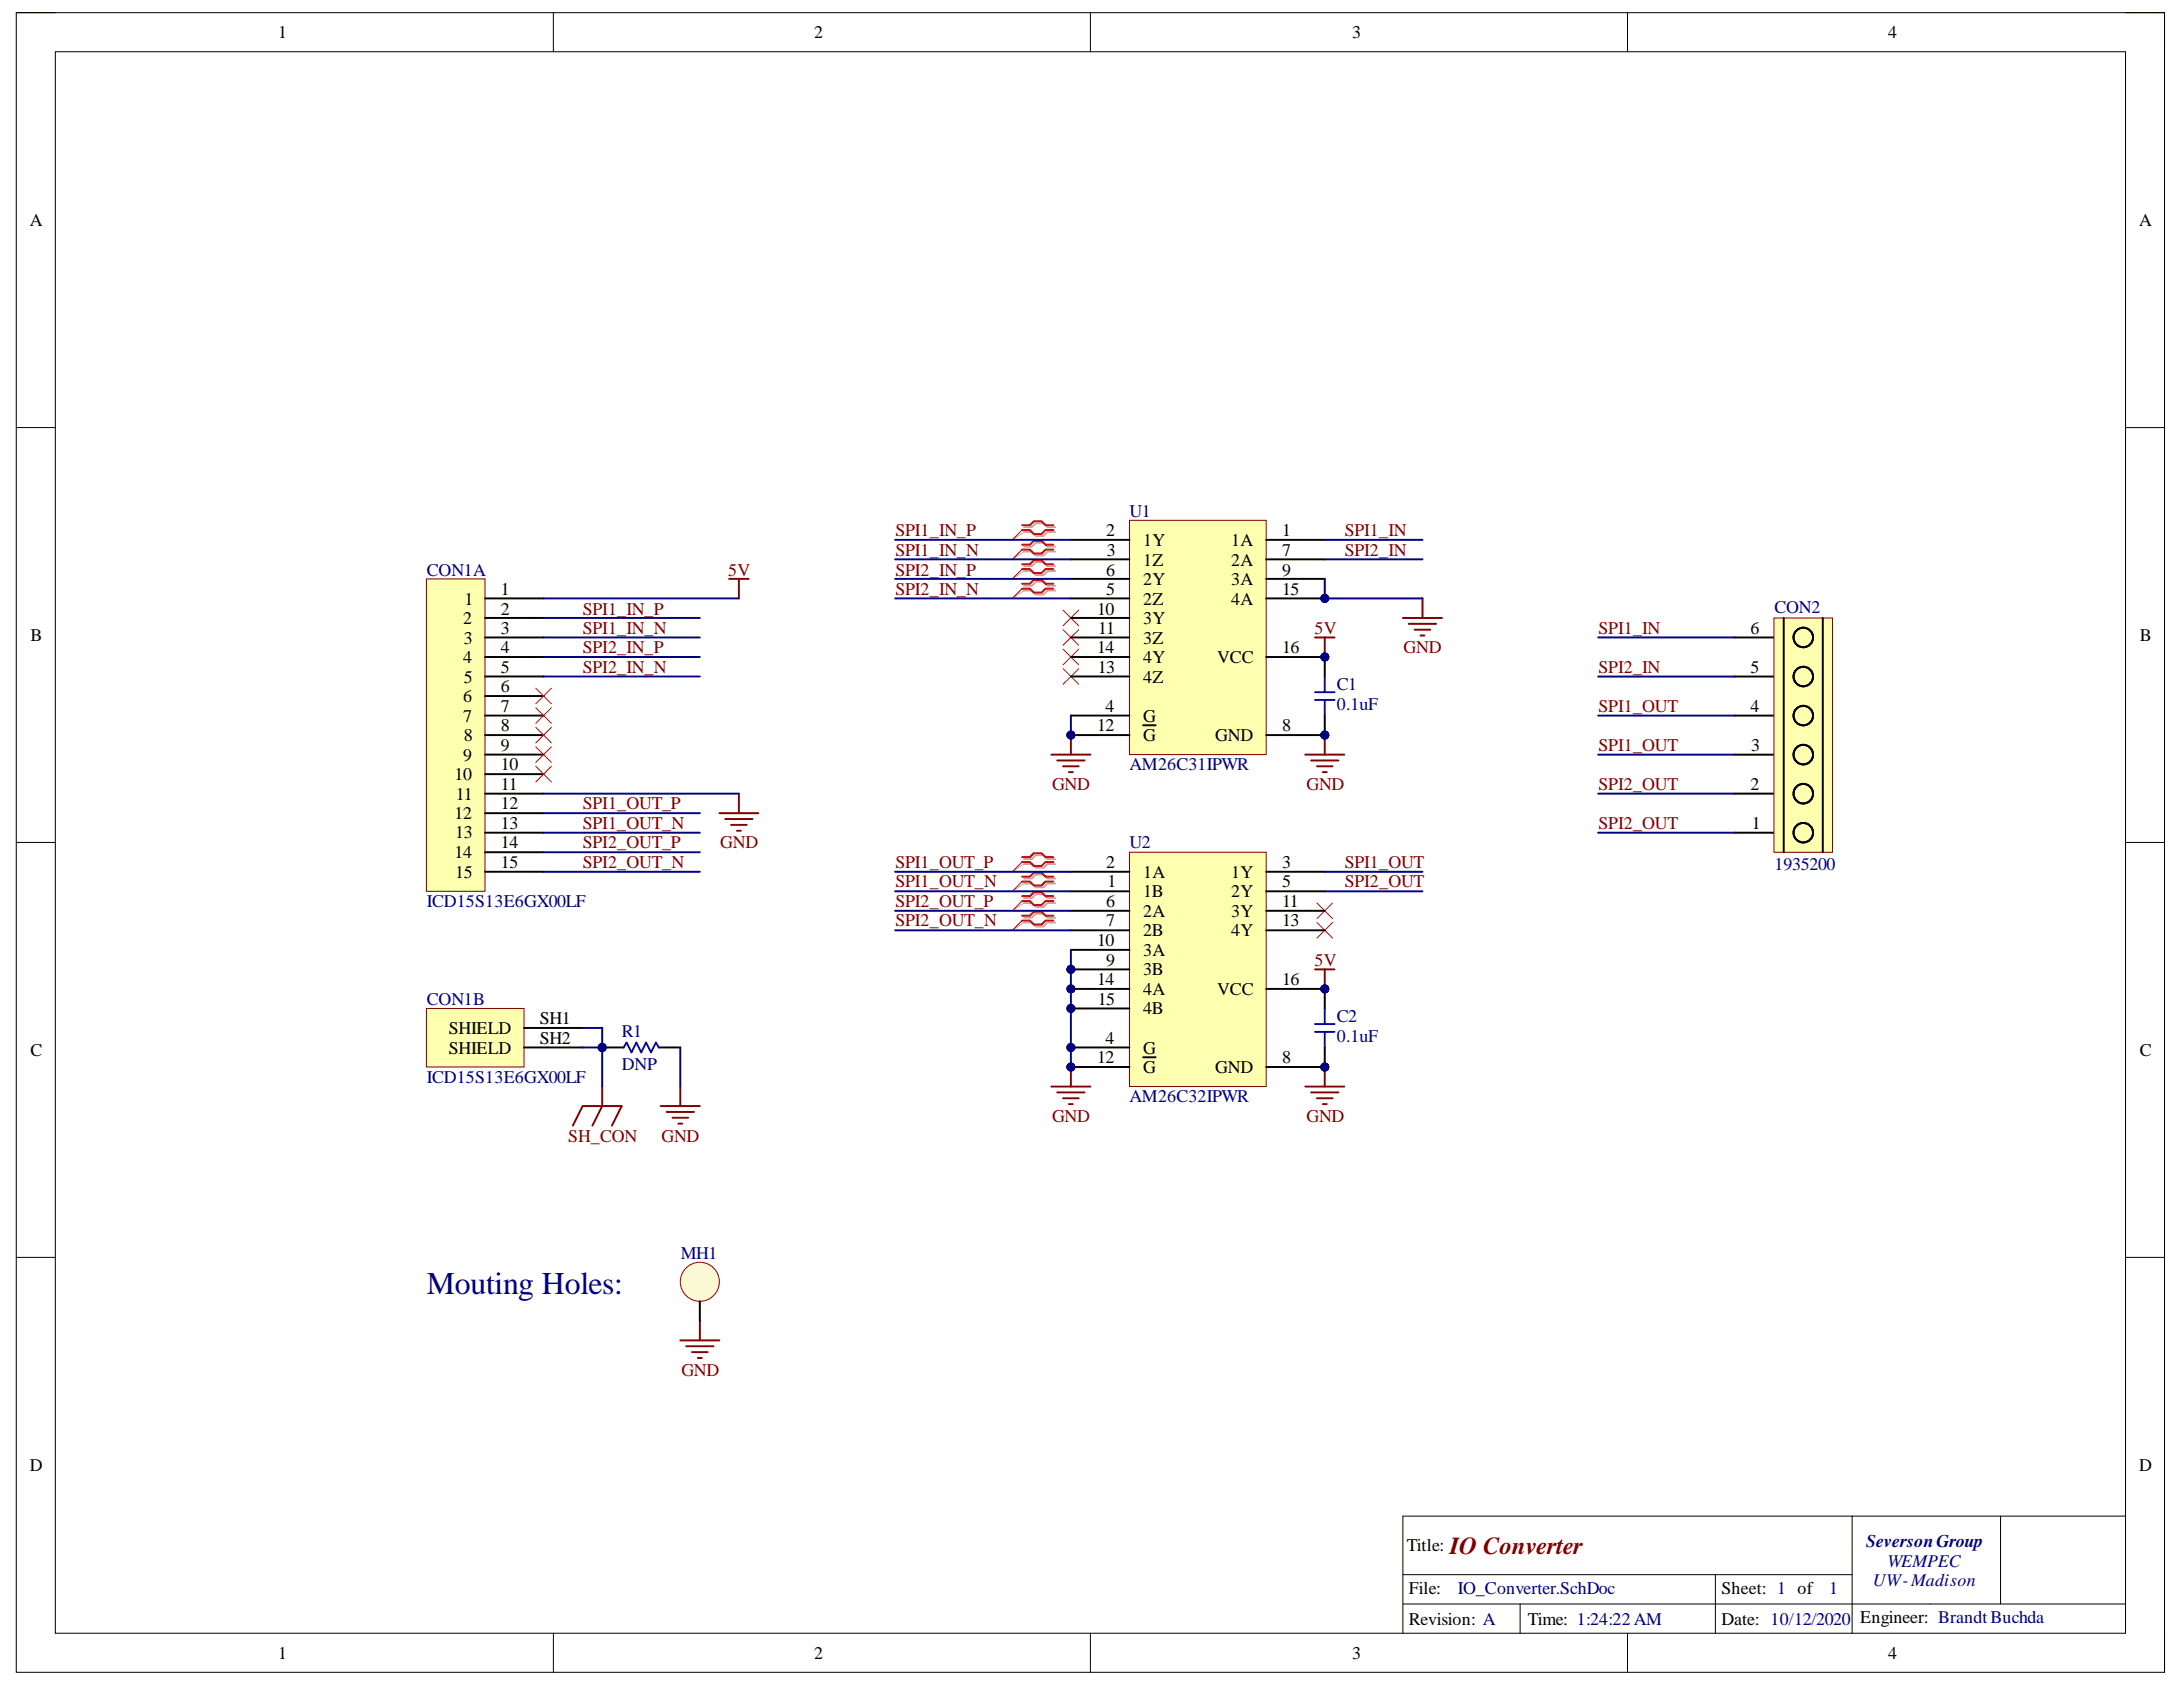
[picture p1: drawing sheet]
<svg xmlns="http://www.w3.org/2000/svg" width="279mm" height="216mm" viewBox="0 0 279 216" stroke-linecap="round" stroke-linejoin="round" font-family="sans-serif">
<defs><g id="words">
<text font-size="4.1" fill="#000080" x="54.6" y="165.7">Mouting Holes:</text>
<text font-size="3.1" fill="#800000" x="185.6" y="198.9">IO Converter</text>
<g font-size="2.3">
<text x="35.6" y="4.9">1</text>
<text x="104.2" y="4.9">2</text>
<text x="173.1" y="4.9">3</text>
<text x="241.6" y="4.9">4</text>
<text x="3.8" y="28.9">A</text>
<text x="273.8" y="28.9">A</text>
<text x="141.6" y="68.6">2</text>
<text x="141.7" y="71.1">3</text>
<text x="146.3" y="69.9">1Y</text>
<text x="157.6" y="69.9">1A</text>
<text x="164.1" y="68.6">1</text>
<text x="164.1" y="71.1">7</text>
<text x="59.5" y="77.4">1</text>
<text x="64.1" y="76.1">1</text>
<text x="141.6" y="73.7">6</text>
<text x="141.6" y="76.1">5</text>
<text x="146.3" y="72.4">1Z</text>
<text x="146.3" y="74.8">2Y</text>
<text x="146.3" y="77.4">2Z</text>
<text x="157.6" y="72.4">2A</text>
<text x="157.6" y="74.8">3A</text>
<text x="157.6" y="77.4">4A</text>
<text x="164.1" y="73.7">9</text>
<text x="164.1" y="76.1">15</text>
<text x="3.9" y="82">B</text>
<text x="59.3" y="79.8">2</text>
<text x="59.4" y="82.4">3</text>
<text x="64.1" y="78.6">2</text>
<text x="64.1" y="81.1">3</text>
<text x="64.1" y="83.6">4</text>
<text x="140.4" y="78.6">10</text>
<text x="140.4" y="83.6">14</text>
<text x="140.6" y="81.1">11</text>
<text x="146.3" y="79.8">3Y</text>
<text x="146.3" y="82.4">3Z</text>
<text x="164.1" y="83.6">16</text>
<text x="224.1" y="81.1">6</text>
<text x="273.9" y="82">B</text>
<text x="59.3" y="84.9">4</text>
<text x="59.3" y="89.9">6</text>
<text x="59.4" y="87.4">5</text>
<text x="64.1" y="86.1">5</text>
<text x="64.1" y="88.6">6</text>
<text x="140.5" y="86.1">13</text>
<text x="146.3" y="84.9">4Y</text>
<text x="146.3" y="87.4">4Z</text>
<text x="155.8" y="84.9">VCC</text>
<text x="224.1" y="86.1">5</text>
<text x="59.3" y="92.3">7</text>
<text x="59.4" y="94.9">8</text>
<text x="64.1" y="91.1">7</text>
<text x="64.1" y="93.6">8</text>
<text x="140.4" y="93.6">12</text>
<text x="141.5" y="91.1">4</text>
<text x="146.3" y="92.3">G</text>
<text x="146.3" y="94.9">G</text>
<text x="155.5" y="94.9">GND</text>
<text x="164.1" y="93.6">8</text>
<text x="224.1" y="91.1">4</text>
<text x="58.2" y="99.9">10</text>
<text x="59.3" y="97.3">9</text>
<text x="64.1" y="96.1">9</text>
<text x="64.1" y="98.6">10</text>
<text x="64.1" y="101.1">11</text>
<text x="224.1" y="101.1">2</text>
<text x="224.1" y="96.1">3</text>
<text x="58.2" y="104.9">12</text>
<text x="58.3" y="107.3">13</text>
<text x="58.4" y="102.3">11</text>
<text x="64.1" y="103.6">12</text>
<text x="64.1" y="106.1">13</text>
<text x="224.2" y="106.1">1</text>
<text x="58.2" y="109.8">14</text>
<text x="58.3" y="112.4">15</text>
<text x="64.1" y="108.6">14</text>
<text x="64.1" y="111.1">15</text>
<text x="141.6" y="111.1">2</text>
<text x="141.8" y="113.6">1</text>
<text x="146.3" y="112.4">1A</text>
<text x="157.6" y="112.4">1Y</text>
<text x="164.1" y="111.1">3</text>
<text x="164.1" y="113.6">5</text>
<text x="141.6" y="116.1">6</text>
<text x="141.6" y="118.6">7</text>
<text x="146.3" y="114.8">1B</text>
<text x="146.3" y="117.4">2A</text>
<text x="146.3" y="119.8">2B</text>
<text x="157.6" y="114.8">2Y</text>
<text x="157.6" y="117.4">3Y</text>
<text x="157.6" y="119.8">4Y</text>
<text x="164.1" y="116.1">11</text>
<text x="164.1" y="118.6">13</text>
<text x="140.4" y="121.1">10</text>
<text x="141.6" y="123.6">9</text>
<text x="146.3" y="124.8">3B</text>
<text x="146.3" y="122.4">3A</text>
<text x="69.1" y="131.1">SH1</text>
<text x="140.4" y="126.1">14</text>
<text x="140.5" y="128.6">15</text>
<text x="146.3" y="127.3">4A</text>
<text x="146.3" y="129.8">4B</text>
<text x="155.8" y="127.3">VCC</text>
<text x="164.1" y="126.1">16</text>
<text x="3.9" y="135.1">C</text>
<text x="57.4" y="132.3">SHIELD</text>
<text x="57.4" y="134.9">SHIELD</text>
<text x="69.1" y="133.6">SH2</text>
<text x="140.4" y="136.1">12</text>
<text x="141.5" y="133.6">4</text>
<text x="146.3" y="134.9">G</text>
<text x="146.3" y="137.3">G</text>
<text x="155.5" y="137.3">GND</text>
<text x="164.1" y="136.1">8</text>
<text x="273.9" y="135.1">C</text>
<text x="3.8" y="188.2">D</text>
<text x="273.8" y="188.2">D</text>
<text x="180.1" y="198.5">Title:</text>
<text x="180.3" y="204">File:</text>
<text x="180.3" y="208">Revision: A</text>
<text x="195.6" y="208">Time: 1:24:22AM</text>
<text x="220.3" y="208">Date: 10/12/2020</text>
<text x="220.3" y="204">Sheet: 1 of</text>
<text x="238.1" y="207.8">Engineer: BrandtBuchda</text>
<text x="35.6" y="212.3">1</text>
<text x="104.2" y="212.3">2</text>
<text x="173.1" y="212.3">3</text>
<text x="241.6" y="212.3">4</text>
</g>
<g font-size="2.3" fill="#800000">
<text x="114.6" y="68.6">SPI1_IN_P</text>
<text x="114.6" y="71.1">SPI1_IN_N</text>
<text x="172.1" y="68.6">SPI1_IN</text>
<text x="172.1" y="71.1">SPI2_IN</text>
<text x="93.2" y="73.7">5V</text>
<text x="114.6" y="73.7">SPI2_IN_P</text>
<text x="114.6" y="76.1">SPI2_IN_N</text>
<text x="74.6" y="78.6">SPI1_IN_P</text>
<text x="74.6" y="81.1">SPI1_IN_N</text>
<text x="74.6" y="83.6">SPI2_IN_P</text>
<text x="168.2" y="81.1">5V</text>
<text x="179.7" y="83.6">GND</text>
<text x="204.6" y="81.1">SPI1_IN</text>
<text x="74.6" y="86.1">SPI2_IN_N</text>
<text x="204.6" y="86.1">SPI2_IN</text>
<text x="204.6" y="91.1">SPI1_OUT</text>
<text x="134.7" y="101.1">GND</text>
<text x="167.2" y="101.1">GND</text>
<text x="204.6" y="96.1">SPI1_OUT</text>
<text x="204.6" y="101.1">SPI2_OUT</text>
<text x="74.6" y="103.6">SPI1_OUT_P</text>
<text x="74.6" y="106.1">SPI1_OUT_N</text>
<text x="204.6" y="106.1">SPI2_OUT</text>
<text x="74.6" y="108.6">SPI2_OUT_P</text>
<text x="74.6" y="111.1">SPI2_OUT_N</text>
<text x="92.2" y="108.6">GND</text>
<text x="114.6" y="111.1">SPI1_OUT_P</text>
<text x="114.6" y="113.6">SPI1_OUT_N</text>
<text x="172.1" y="111.1">SPI1_OUT</text>
<text x="172.1" y="113.6">SPI2_OUT</text>
<text x="114.6" y="116.1">SPI2_OUT_P</text>
<text x="114.6" y="118.6">SPI2_OUT_N</text>
<text x="168.2" y="123.6">5V</text>
<text x="134.7" y="143.6">GND</text>
<text x="167.2" y="143.6">GND</text>
<text x="72.7" y="146.1">SH_CON</text>
<text x="84.7" y="146.1">GND</text>
<text x="87.2" y="176.1">GND</text>
</g>
<g font-size="2.3" fill="#000080">
<text x="144.5" y="66.1">U1</text>
<text x="54.6" y="73.7">CON1A</text>
<text x="227.1" y="78.4">CON2</text>
<text x="171.1" y="88.4">C1</text>
<text x="171.1" y="90.8">0.1uF</text>
<text x="144.5" y="98.6">AM26C31IPWR</text>
<text x="144.5" y="108.6">U2</text>
<text x="227.1" y="111.4">1935200</text>
<text x="54.6" y="116.1">ICD15S13E6GX00LF</text>
<text x="54.6" y="128.6">CON1B</text>
<text x="171.1" y="130.8">C2</text>
<text x="79.6" y="137">DNP</text>
<text x="79.6" y="132.7">R1</text>
<text x="171.1" y="133.4">0.1uF</text>
<text x="54.6" y="138.6">ICD15S13E6GX00LF</text>
<text x="144.5" y="141">AM26C32IPWR</text>
<text x="87.1" y="161.1">MH1</text>
<text x="238.9" y="198">SeversonGroup</text>
<text x="239.7" y="203">UW-Madison</text>
<text x="241.6" y="200.6">WEMPEC</text>
<text x="186.6" y="204">IO_Converter.SchDoc</text>
<text x="234.1" y="204">1</text>
</g>
</g></defs>
<path d="M2.1 1.6h274.9v212.4h-274.9z" fill="none" stroke="#000" stroke-width=".13"/>
<path d="M7.1 6.6h264.9v202.4h-264.9z" fill-rule="evenodd" fill="#fff"/>
<g fill="none" stroke="#000" stroke-width=".13">
<path d="M2.1 1.6h5M7.1 6.6h264.9v202.4h-264.9zM70.8 1.6v5M139.6 1.6v5M208.3 1.6v5M272 1.6h5v5M2.1 54.7h5M272 54.7h5M2.1 107.8h5M272 107.8h5M2.1 160.9h5M272 160.9h5"/>
<path d="M237 194v15M256 194v11.3M272 194h-92.4v15M70.8 209v5M139.6 209v5M179.6 201.5h57.4M179.6 205.3h92.4M194.6 205.3v3.7M208.3 209v5M219.6 201.5v7.5M277 209v5"/>
</g>
<path d="M54.6 74.1h7.5v40h-7.5z" fill-rule="evenodd" fill="#ffffb0"/>
<path d="M54.6 74.1h7.5v40h-7.5z" fill="none" stroke="#800000" stroke-width=".13"/>
<g fill="none" stroke="#000" stroke-width=".25">
<path d="M62.1 76.6h7.5M62.1 79.1h7.5M62.1 81.6h7.5M62.1 84.1h7.5M62.1 86.6h7.5M62.1 89.1h7.5M62.1 91.6h7.5M62.1 94.1h7.5M62.1 96.6h7.5M62.1 99.1h7.5M62.1 101.6h7.5M62.1 104.1h7.5"/>
<path d="M62.1 106.6h7.5M62.1 109.1h7.5M62.1 111.6h7.5"/>
</g>
<path d="M54.6 129.1h12.5v7.5h-12.5z" fill-rule="evenodd" fill="#ffffb0"/>
<path d="M54.6 129.1h12.5v7.5h-12.5z" fill="none" stroke="#800000" stroke-width=".13"/>
<path d="M222 81.6h5M222 86.6h5M222 96.6h5M222 91.6h5M222 106.6h5M222 101.6h5M67.1 131.6h7.5M67.1 134.1h7.5" fill="none" stroke="#000" stroke-width=".25"/>
<path d="M227 79.1h7.5v30h-7.5z" fill-rule="evenodd" fill="#ffffb0"/>
<path d="M227 79.1h7.5v30h-7.5z" fill="none" stroke="#800000" stroke-width=".13"/>
<g fill="none" stroke="#000" stroke-width=".25">
<path d="M228.3 79.1v30M233.3 79.1v30"/>
<circle cx="230.8" cy="96.6" r="1.25"/>
<circle cx="230.8" cy="91.6" r="1.25"/>
<circle cx="230.8" cy="81.6" r="1.25"/>
<circle cx="230.8" cy="86.6" r="1.25"/>
<circle cx="230.8" cy="101.6" r="1.25"/>
<circle cx="230.8" cy="106.6" r="1.25"/>
</g>
<path d="M93.3 74.1h2.5M94.6 74.1v2.5M92.1 104.1h5M92.8 104.8h3.5M93.6 105.6h2M94.3 106.3h.5M94.6 101.6v2.5M87.1 139.1v2.5M84.6 141.6h5M85.3 142.3h3.5M86.1 143h2M86.8 143.8h.5" fill="none" stroke="#800000" stroke-width=".25"/>
<path d="M68.6 88.1l2 2M68.6 90.6l2 2M68.6 93.1l2 2M68.6 95.6l2 2M68.6 98.1l2 2M70.6 88.1l-2 2M70.6 90.6l-2 2M70.6 93.1l-2 2M70.6 95.6l-2 2M70.6 98.1l-2 2" fill="none" stroke="#f00" stroke-width=".13"/>
<circle cx="77.1" cy="134.1" r=".5" fill="#000080"/>
<circle cx="77.1" cy="134.1" r=".5" fill="none" stroke="#000080" stroke-width=".13"/>
<path d="M77.1 134.1h2.7" fill="none" stroke="#000" stroke-width=".25"/>
<circle cx="77.1" cy="134.1" r=".5" fill="#000080"/>
<circle cx="77.1" cy="134.1" r=".5" fill="none" stroke="#000080" stroke-width=".13"/>
<path d="M84.3 134.1h2.8" fill="none" stroke="#000" stroke-width=".25"/>
<path d="M79.8 134.1l.4-.7 .6 1.3 .6-1.3 .7 1.3 .6-1.3 .6 1.3 .6-1.3 .4 .7" fill="none" stroke="#00f" stroke-width=".25"/>
<path d="M77.1 139.1v2.5l-1.3 2.5M73.3 144.1l1.3-2.5h5l-1.3 2.5" fill="none" stroke="#800000" stroke-width=".25"/>
<circle cx="169.6" cy="126.6" r=".5" fill="#000080"/>
<circle cx="169.6" cy="126.6" r=".5" fill="none" stroke="#000080" stroke-width=".13"/>
<circle cx="169.6" cy="136.6" r=".5" fill="#000080"/>
<circle cx="169.6" cy="136.6" r=".5" fill="none" stroke="#000080" stroke-width=".13"/>
<path d="M169.6 126.6v2.5" fill="none" stroke="#000" stroke-width=".25"/>
<circle cx="169.6" cy="126.6" r=".5" fill="#000080"/>
<circle cx="169.6" cy="126.6" r=".5" fill="none" stroke="#000080" stroke-width=".13"/>
<path d="M169.6 134.1v2.5" fill="none" stroke="#000" stroke-width=".25"/>
<circle cx="169.6" cy="136.6" r=".5" fill="#000080"/>
<circle cx="169.6" cy="136.6" r=".5" fill="none" stroke="#000080" stroke-width=".13"/>
<path d="M168.3 132.1h2.5M168.3 131.1h2.5M169.6 129.1v2M169.6 132.1v2" fill="none" stroke="#00f" stroke-width=".25"/>
<circle cx="169.6" cy="84.1" r=".5" fill="#000080"/>
<circle cx="169.6" cy="84.1" r=".5" fill="none" stroke="#000080" stroke-width=".13"/>
<circle cx="169.6" cy="94.1" r=".5" fill="#000080"/>
<circle cx="169.6" cy="94.1" r=".5" fill="none" stroke="#000080" stroke-width=".13"/>
<path d="M169.6 84.1v2.5" fill="none" stroke="#000" stroke-width=".25"/>
<circle cx="169.6" cy="84.1" r=".5" fill="#000080"/>
<circle cx="169.6" cy="84.1" r=".5" fill="none" stroke="#000080" stroke-width=".13"/>
<path d="M169.6 91.6v2.5" fill="none" stroke="#000" stroke-width=".25"/>
<circle cx="169.6" cy="94.1" r=".5" fill="#000080"/>
<circle cx="169.6" cy="94.1" r=".5" fill="none" stroke="#000080" stroke-width=".13"/>
<path d="M168.3 89.6h2.5M168.3 88.6h2.5M169.6 86.6v2M169.6 89.6v2" fill="none" stroke="#00f" stroke-width=".25"/>
<path d="M167.1 139.1h5M167.8 139.8h3.5M169.6 136.6v2.5M168.6 140.6h2M169.3 141.3h.5" fill="none" stroke="#800000" stroke-width=".25"/>
<circle cx="169.6" cy="136.6" r=".5" fill="#000080"/>
<circle cx="169.6" cy="136.6" r=".5" fill="none" stroke="#000080" stroke-width=".13"/>
<path d="M167.1 96.6h5M167.8 97.3h3.5M168.6 98.1h2M169.3 98.8h.5M169.6 94.1v2.5" fill="none" stroke="#800000" stroke-width=".25"/>
<circle cx="169.6" cy="94.1" r=".5" fill="#000080"/>
<circle cx="169.6" cy="94.1" r=".5" fill="none" stroke="#000080" stroke-width=".13"/>
<path d="M168.3 124.1h2.5M169.6 124.1v2.5" fill="none" stroke="#800000" stroke-width=".25"/>
<circle cx="169.6" cy="126.6" r=".5" fill="#000080"/>
<circle cx="169.6" cy="126.6" r=".5" fill="none" stroke="#000080" stroke-width=".13"/>
<path d="M168.3 81.6h2.5M169.6 81.6v2.5" fill="none" stroke="#800000" stroke-width=".25"/>
<circle cx="169.6" cy="84.1" r=".5" fill="#000080"/>
<circle cx="169.6" cy="84.1" r=".5" fill="none" stroke="#000080" stroke-width=".13"/>
<g fill="none" stroke="#d0a3a3" stroke-width=".25">
<path d="M131.1 67.5h1l.5-.5h1l.5 .5h1M131.1 68.1h1l.5 .5h1l.5-.5h1M131.1 70h1l.5-.5h1l.5 .5h1M131.1 70.6h1l.5 .5h1l.5-.5h1M131.1 72.5h1l.5-.5h1l.5 .5h1M131.1 73.1h1l.5 .5h1l.5-.5h1M131.1 75h1l.5-.5h1l.5 .5h1M131.1 75.6h1l.5 .5h1l.5-.5h1M131.1 109.9h1l.5-.5h1l.5 .5h1M131.1 110.6h1l.5 .5h1l.5-.5h1M131.1 112.4h1l.5-.5h1l.5 .5h1M131.1 113.1h1l.5 .5h1l.5-.5h1"/>
<path d="M131.1 114.9h1l.5-.5h1l.5 .5h1M131.1 115.6h1l.5 .5h1l.5-.5h1M131.1 117.4h1l.5-.5h1l.5 .5h1M131.1 118.1h1l.5 .5h1l.5-.5h1"/>
</g>
<path d="M131.1 68.1l-1.5 1M131.1 70.6l-1.5 1M131.1 73.1l-1.5 1M131.1 75.6l-1.5 1M131.1 110.6l-1.5 1M131.1 113.1l-1.5 1M131.1 115.6l-1.5 1M131.1 118.1l-1.5 1" fill="none" stroke="#d0a3a3" stroke-width=".13"/>
<g fill="none" stroke="#f00" stroke-width=".25">
<path d="M130.8 67.2h1l.5-.5h1l.5 .5h1M130.8 67.8h1l.5 .5h1l.5-.5h1M130.8 69.7h1l.5-.5h1l.5 .5h1M130.8 70.3h1l.5 .5h1l.5-.5h1M130.8 72.2h1l.5-.5h1l.5 .5h1M130.8 72.8h1l.5 .5h1l.5-.5h1M130.8 74.7h1l.5-.5h1l.5 .5h1M130.8 75.3h1l.5 .5h1l.5-.5h1M130.8 109.7h1l.5-.5h1l.5 .5h1M130.8 110.3h1l.5 .5h1l.5-.5h1M130.8 112.2h1l.5-.5h1l.5 .5h1M130.8 112.8h1l.5 .5h1l.5-.5h1"/>
<path d="M130.8 114.7h1l.5-.5h1l.5 .5h1M130.8 115.3h1l.5 .5h1l.5-.5h1M130.8 117.2h1l.5-.5h1l.5 .5h1M130.8 117.8h1l.5 .5h1l.5-.5h1"/>
</g>
<path d="M130.8 67.8l-1.2 1.3M130.8 70.3l-1.2 1.3M130.8 72.8l-1.2 1.3M130.8 75.3l-1.2 1.3M130.8 110.3l-1.2 1.3M130.8 112.8l-1.2 1.3M130.8 115.3l-1.2 1.3M130.8 117.8l-1.2 1.3" fill="none" stroke="#f00" stroke-width=".13"/>
<path d="M134.6 139.1h5M135.3 139.8h3.5M137.1 136.6v2.5M136.1 140.6h2M136.8 141.3h.5" fill="none" stroke="#800000" stroke-width=".25"/>
<circle cx="137.1" cy="136.6" r=".5" fill="#000080"/>
<circle cx="137.1" cy="136.6" r=".5" fill="none" stroke="#000080" stroke-width=".13"/>
<path d="M134.6 96.6h5M135.3 97.3h3.5M136.1 98.1h2M136.8 98.8h.5M137.1 94.1v2.5" fill="none" stroke="#800000" stroke-width=".25"/>
<circle cx="137.1" cy="94.1" r=".5" fill="#000080"/>
<circle cx="137.1" cy="94.1" r=".5" fill="none" stroke="#000080" stroke-width=".13"/>
<path d="M179.6 79.1h5M180.3 79.8h3.5M182.1 76.6v2.5M181.1 80.6h2M181.8 81.3h.5M87.1 171.5h5M87.8 172.3h3.5M88.6 173h2M89.3 173.8h.5M89.6 169v2.5" fill="none" stroke="#800000" stroke-width=".25"/>
<path d="M136.1 78.1l2 2M138.1 78.1l-2 2M136.1 80.6l2 2M136.1 83.1l2 2M136.1 85.6l2 2M138.1 80.6l-2 2M138.1 83.1l-2 2M138.1 85.6l-2 2M168.6 115.6l2 2M168.6 118.1l2 2M170.6 115.6l-2 2M170.6 118.1l-2 2" fill="none" stroke="#f00" stroke-width=".13"/>
<circle cx="89.6" cy="164" r="2.5" fill="#fff2cc"/>
<circle cx="89.6" cy="164" r="2.5" fill="none" stroke="#980000" stroke-width=".13"/>
<path d="M89.6 166.5v2.5" fill="none" stroke="#000" stroke-width=".25"/>
<circle cx="137.1" cy="134.1" r=".5" fill="#000080"/>
<circle cx="137.1" cy="134.1" r=".5" fill="none" stroke="#000080" stroke-width=".13"/>
<circle cx="169.6" cy="136.6" r=".5" fill="#000080"/>
<circle cx="169.6" cy="136.6" r=".5" fill="none" stroke="#000080" stroke-width=".13"/>
<circle cx="137.1" cy="124.1" r=".5" fill="#000080"/>
<circle cx="137.1" cy="124.1" r=".5" fill="none" stroke="#000080" stroke-width=".13"/>
<circle cx="137.1" cy="136.6" r=".5" fill="#000080"/>
<circle cx="137.1" cy="136.6" r=".5" fill="none" stroke="#000080" stroke-width=".13"/>
<circle cx="137.1" cy="126.6" r=".5" fill="#000080"/>
<circle cx="137.1" cy="126.6" r=".5" fill="none" stroke="#000080" stroke-width=".13"/>
<circle cx="137.1" cy="129.1" r=".5" fill="#000080"/>
<circle cx="137.1" cy="129.1" r=".5" fill="none" stroke="#000080" stroke-width=".13"/>
<circle cx="169.6" cy="126.6" r=".5" fill="#000080"/>
<circle cx="169.6" cy="126.6" r=".5" fill="none" stroke="#000080" stroke-width=".13"/>
<path d="M144.6 109.1h17.5v30h-17.5z" fill-rule="evenodd" fill="#ffffb0"/>
<path d="M144.6 109.1h17.5v30h-17.5z" fill="none" stroke="#800000" stroke-width=".13"/>
<path d="M137.1 114.1h7.5M137.1 111.6h7.5M162.1 111.6h7.5M137.1 134.1h7.5" fill="none" stroke="#000" stroke-width=".25"/>
<circle cx="137.1" cy="134.1" r=".5" fill="#000080"/>
<circle cx="137.1" cy="134.1" r=".5" fill="none" stroke="#000080" stroke-width=".13"/>
<path d="M137.1 116.6h7.5M137.1 119.1h7.5M162.1 114.1h7.5M162.1 136.6h7.5" fill="none" stroke="#000" stroke-width=".25"/>
<circle cx="169.6" cy="136.6" r=".5" fill="#000080"/>
<circle cx="169.6" cy="136.6" r=".5" fill="none" stroke="#000080" stroke-width=".13"/>
<path d="M137.1 124.1h7.5" fill="none" stroke="#000" stroke-width=".25"/>
<circle cx="137.1" cy="124.1" r=".5" fill="#000080"/>
<circle cx="137.1" cy="124.1" r=".5" fill="none" stroke="#000080" stroke-width=".13"/>
<path d="M162.1 116.6h7.5M137.1 121.6h7.5M137.1 136.6h7.5M146.3 135.3h1.6" fill="none" stroke="#000" stroke-width=".25"/>
<circle cx="137.1" cy="136.6" r=".5" fill="#000080"/>
<circle cx="137.1" cy="136.6" r=".5" fill="none" stroke="#000080" stroke-width=".13"/>
<path d="M162.1 119.1h7.5M137.1 126.6h7.5" fill="none" stroke="#000" stroke-width=".25"/>
<circle cx="137.1" cy="126.6" r=".5" fill="#000080"/>
<circle cx="137.1" cy="126.6" r=".5" fill="none" stroke="#000080" stroke-width=".13"/>
<path d="M137.1 129.1h7.5" fill="none" stroke="#000" stroke-width=".25"/>
<circle cx="137.1" cy="129.1" r=".5" fill="#000080"/>
<circle cx="137.1" cy="129.1" r=".5" fill="none" stroke="#000080" stroke-width=".13"/>
<path d="M162.1 126.6h7.5" fill="none" stroke="#000" stroke-width=".25"/>
<circle cx="169.6" cy="126.6" r=".5" fill="#000080"/>
<circle cx="169.6" cy="126.6" r=".5" fill="none" stroke="#000080" stroke-width=".13"/>
<circle cx="169.6" cy="76.6" r=".5" fill="#000080"/>
<circle cx="169.6" cy="76.6" r=".5" fill="none" stroke="#000080" stroke-width=".13"/>
<circle cx="137.1" cy="94.1" r=".5" fill="#000080"/>
<circle cx="137.1" cy="94.1" r=".5" fill="none" stroke="#000080" stroke-width=".13"/>
<circle cx="169.6" cy="94.1" r=".5" fill="#000080"/>
<circle cx="169.6" cy="94.1" r=".5" fill="none" stroke="#000080" stroke-width=".13"/>
<circle cx="169.6" cy="84.1" r=".5" fill="#000080"/>
<circle cx="169.6" cy="84.1" r=".5" fill="none" stroke="#000080" stroke-width=".13"/>
<path d="M144.6 66.6h17.5v30h-17.5z" fill-rule="evenodd" fill="#ffffb0"/>
<path d="M144.6 66.6h17.5v30h-17.5z" fill="none" stroke="#800000" stroke-width=".13"/>
<path d="M137.1 69.1h7.5M137.1 71.6h7.5M137.1 74.1h7.5M137.1 76.6h7.5M137.1 79.1h7.5M162.1 69.1h7.5M162.1 71.6h7.5M162.1 74.1h7.5M162.1 76.6h7.5M137.1 81.6h7.5" fill="none" stroke="#000" stroke-width=".25"/>
<circle cx="169.6" cy="76.6" r=".5" fill="#000080"/>
<circle cx="169.6" cy="76.6" r=".5" fill="none" stroke="#000080" stroke-width=".13"/>
<path d="M137.1 84.1h7.5M137.1 86.6h7.5M137.1 91.6h7.5M137.1 94.1h7.5M146.3 92.8h1.6" fill="none" stroke="#000" stroke-width=".25"/>
<circle cx="137.1" cy="94.1" r=".5" fill="#000080"/>
<circle cx="137.1" cy="94.1" r=".5" fill="none" stroke="#000080" stroke-width=".13"/>
<path d="M162.1 94.1h7.5" fill="none" stroke="#000" stroke-width=".25"/>
<circle cx="169.6" cy="94.1" r=".5" fill="#000080"/>
<circle cx="169.6" cy="94.1" r=".5" fill="none" stroke="#000080" stroke-width=".13"/>
<path d="M162.1 84.1h7.5" fill="none" stroke="#000" stroke-width=".25"/>
<circle cx="169.6" cy="84.1" r=".5" fill="#000080"/>
<circle cx="169.6" cy="84.1" r=".5" fill="none" stroke="#000080" stroke-width=".13"/>
<path d="M137.1 91.6v2.5" fill="none" stroke="#000080" stroke-width=".25"/>
<circle cx="137.1" cy="94.1" r=".5" fill="#000080"/>
<circle cx="137.1" cy="94.1" r=".5" fill="none" stroke="#000080" stroke-width=".13"/>
<path d="M69.6 79.1h20M69.6 76.6h25M69.6 86.6h20M69.6 84.1h20M69.6 81.6h20M69.6 111.6h20M69.6 109.1h20M69.6 106.6h20M69.6 104.1h20M69.6 101.6h25M74.6 134.1h2.5" fill="none" stroke="#000080" stroke-width=".25"/>
<circle cx="77.1" cy="134.1" r=".5" fill="#000080"/>
<circle cx="77.1" cy="134.1" r=".5" fill="none" stroke="#000080" stroke-width=".13"/>
<path d="M74.6 131.6h2.5v2.5" fill="none" stroke="#000080" stroke-width=".25"/>
<circle cx="77.1" cy="134.1" r=".5" fill="#000080"/>
<circle cx="77.1" cy="134.1" r=".5" fill="none" stroke="#000080" stroke-width=".13"/>
<path d="M114.6 76.6h22.5M114.6 74.1h22.5M114.6 71.6h22.5M114.6 69.1h22.5M169.6 74.1v2.5h12.5M114.6 119.1h22.5M114.6 116.6h22.5M114.6 114.1h22.5M114.6 111.6h22.5M169.6 114.1h12.5M169.6 111.6h12.5" fill="none" stroke="#000080" stroke-width=".25"/>
<circle cx="169.6" cy="76.6" r=".5" fill="#000080"/>
<circle cx="169.6" cy="76.6" r=".5" fill="none" stroke="#000080" stroke-width=".13"/>
<path d="M169.6 71.6h12.5M169.6 69.1h12.5M204.5 96.6h17.5M204.5 91.6h17.5M204.5 86.6h17.5M204.5 81.6h17.5M204.5 106.6h17.5M204.5 101.6h17.5M77.1 134.1v5" fill="none" stroke="#000080" stroke-width=".25"/>
<circle cx="77.1" cy="134.1" r=".5" fill="#000080"/>
<circle cx="77.1" cy="134.1" r=".5" fill="none" stroke="#000080" stroke-width=".13"/>
<path d="M87.1 134.1v5M137.1 121.6v15" fill="none" stroke="#000080" stroke-width=".25"/>
<circle cx="137.1" cy="124.1" r=".5" fill="#000080"/>
<circle cx="137.1" cy="124.1" r=".5" fill="none" stroke="#000080" stroke-width=".13"/>
<circle cx="137.1" cy="126.6" r=".5" fill="#000080"/>
<circle cx="137.1" cy="126.6" r=".5" fill="none" stroke="#000080" stroke-width=".13"/>
<circle cx="137.1" cy="129.1" r=".5" fill="#000080"/>
<circle cx="137.1" cy="129.1" r=".5" fill="none" stroke="#000080" stroke-width=".13"/>
<circle cx="137.1" cy="134.1" r=".5" fill="#000080"/>
<circle cx="137.1" cy="134.1" r=".5" fill="none" stroke="#000080" stroke-width=".13"/>
<circle cx="137.1" cy="136.6" r=".5" fill="#000080"/>
<circle cx="137.1" cy="136.6" r=".5" fill="none" stroke="#000080" stroke-width=".13"/>
<use href="#words"/>
</svg>
